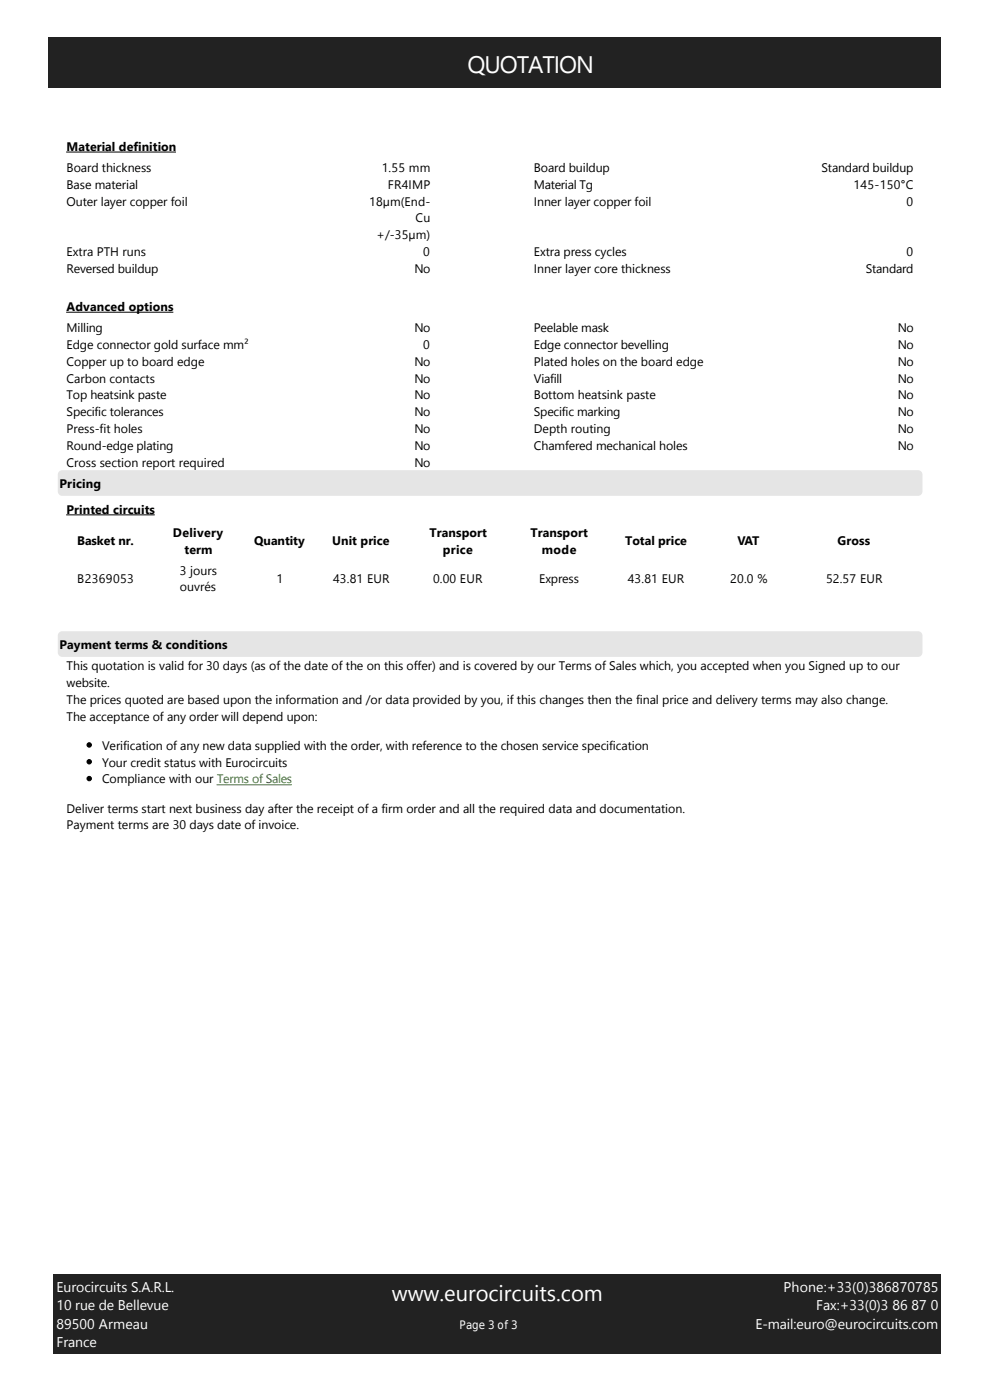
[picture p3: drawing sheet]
<svg xmlns="http://www.w3.org/2000/svg" width="210mm" height="297mm" viewBox="0 0 210 297" stroke-linecap="round" stroke-linejoin="round" font-family="sans-serif">
<defs><g id="words">
<text font-size="5.1" fill="#fff" x="99.2" y="15.4">QUOTATION</text>
<text font-size="4.7" fill="#fff" x="83.1" y="276.1">www.eurocircuits.com</text>
<g font-size="3" fill="#fff">
<text x="12" y="274">Eurocircuits S.A.R.L.</text>
<text x="166.2" y="274">Phone:+33﴾0﴿386870785</text>
<text x="12" y="277.9">10 rue de Bellevue</text>
<text x="12" y="281.9">89500 Armeau</text>
<text x="160.2" y="281.9">E‐mail:euro@eurocircuits.com</text>
<text x="173.1" y="277.9">Fax:+33﴾0﴿3 86 87 0</text>
<text x="12" y="285.8">France</text>
</g>
<g font-size="2.6">
<text x="14.1" y="32">Material definition</text>
<text x="14.1" y="36.5">Board thickness</text>
<text x="14.1" y="40">Base material</text>
<text x="81" y="36.5">1.55 mm</text>
<text x="82.3" y="40">FR4IMP</text>
<text x="113.3" y="36.5">Board buildup</text>
<text x="113.3" y="40">Material Tg</text>
<text x="174.3" y="36.5">Standard buildup</text>
<text x="181" y="40">145‐150°C</text>
<text x="14.1" y="43.6">Outer layer copper foil</text>
<text x="78.3" y="43.6">18µm﴾End‐</text>
<text x="88.1" y="47.2">Cu</text>
<text x="113.3" y="43.6">Inner layer copper foil</text>
<text x="192.3" y="43.6">0</text>
<text x="79.8" y="50.7">+/‐35µm﴿</text>
<text x="14.1" y="54.3">Extra PTH runs</text>
<text x="14.1" y="57.9">Reversed buildup</text>
<text x="87.9" y="57.9">No</text>
<text x="89.8" y="54.3">0</text>
<text x="113.3" y="57.9">Inner layer core thickness</text>
<text x="113.3" y="54.3">Extra press cycles</text>
<text x="183.7" y="57.9">Standard</text>
<text x="192.3" y="54.3">0</text>
<text x="14.1" y="66">Advanced options</text>
<text x="14.1" y="70.5">Milling</text>
<text x="87.9" y="70.5">No</text>
<text x="113.3" y="70.5">Peelable mask</text>
<text x="190.4" y="70.5">No</text>
<text x="14.1" y="74">Edge connector gold surface mm²</text>
<text x="14.1" y="77.6">Copper up to board edge</text>
<text x="87.9" y="77.6">No</text>
<text x="89.8" y="74">0</text>
<text x="113.3" y="77.6">Plated holes on the board edge</text>
<text x="113.3" y="74">Edge connector bevelling</text>
<text x="190.4" y="74">No</text>
<text x="190.4" y="77.6">No</text>
<text x="14.1" y="81.2">Carbon contacts</text>
<text x="87.9" y="81.2">No</text>
<text x="113.3" y="81.2">Viafill</text>
<text x="190.4" y="81.2">No</text>
<text x="14.1" y="84.7">Top heatsink paste</text>
<text x="14.1" y="88.3">Specific tolerances</text>
<text x="87.9" y="84.7">No</text>
<text x="87.9" y="88.3">No</text>
<text x="113.3" y="84.7">Bottom heatsink paste</text>
<text x="113.3" y="88.3">Specific marking</text>
<text x="190.4" y="84.7">No</text>
<text x="190.4" y="88.3">No</text>
<text x="14.1" y="91.9">Press‐fit holes</text>
<text x="14.1" y="95.4">Round‐edge plating</text>
<text x="87.9" y="91.9">No</text>
<text x="87.9" y="95.4">No</text>
<text x="113.3" y="91.9">Depth routing</text>
<text x="113.3" y="95.4">Chamfered mechanical holes</text>
<text x="190.4" y="91.9">No</text>
<text x="190.4" y="95.4">No</text>
<text x="14.1" y="99">Cross section report required</text>
<text x="87.9" y="99">No</text>
<text x="12.6" y="103.5">Pricing</text>
<text x="14.1" y="108.9">Printed circuits</text>
<text x="16.4" y="115.7">Basket nr.</text>
<text x="36.7" y="114">Delivery</text>
<text x="39.1" y="117.6">term</text>
<text x="53.9" y="115.7">Quantity</text>
<text x="70.5" y="115.7">Unit price</text>
<text x="91.1" y="114">Transport</text>
<text x="93.9" y="117.6">price</text>
<text x="112.5" y="114">Transport</text>
<text x="114.9" y="117.6">mode</text>
<text x="132.6" y="115.7">Total price</text>
<text x="156.4" y="115.7">VAT</text>
<text x="177.7" y="115.7">Gross</text>
<text x="16.4" y="123.6">B2369053</text>
<text x="38.2" y="121.9">3 jours</text>
<text x="38.2" y="125.5">ouvrés</text>
<text x="58.6" y="123.6">1</text>
<text x="70.6" y="123.6">43.81 EUR</text>
<text x="91.9" y="123.6">0.00 EUR</text>
<text x="114.4" y="123.6">Express</text>
<text x="133.1" y="123.6">43.81 EUR</text>
<text x="154.9" y="123.6">20.0 %</text>
<text x="175.2" y="123.6">52.57 EUR</text>
<text x="12.6" y="137.7">Payment terms &amp; conditions</text>
<text x="14.1" y="142.2">This quotation is valid for 30 days ﴾as of the date of the on this offer﴿ and is covered by our Terms of Sales which, you accepted when you Signed up to our</text>
<text x="14.1" y="145.7">website.</text>
<text x="14.1" y="149.3">The prices quoted are based upon the information and /or data provided by you, if this changes then the final price and delivery terms may also change.</text>
<text x="14.1" y="152.9">The acceptance of any order will depend upon:</text>
<text x="21.6" y="159.1">Verification of any new data supplied with the order, with reference to the chosen service specification</text>
<text x="21.6" y="162.6">Your credit status with Eurocircuits</text>
<text x="21.6" y="166.2">Compliance with our Terms of Sales</text>
<text x="14.1" y="172.4">Deliver terms start next business day after the receipt of a firm order and all the required data and documentation.</text>
<text x="14.1" y="176">Payment terms are 30 days date of invoice.</text>
</g>
<text font-size="2.5" fill="#fff" x="97.5" y="282">Page 3 of 3</text>
</g></defs>
<g fill="#e5e5e5">
<path d="M12.5 100l.7-.3h181.5a.94 .94 0 0 1 1 1v3.6a.94 .94 0 0 1-1 .9h-181.5a.94 .94 0 0 1-.9-.9v-3.6z" fill-rule="evenodd"/>
<path d="M12.5 134.2l.7-.3h181.5a.94 .94 0 0 1 1 1v3.5a.94 .94 0 0 1-1 1h-181.5a.94 .94 0 0 1-.9-1v-3.5z" fill-rule="evenodd"/>
</g>
<path d="M14.1 32.3h23.1M14.1 66.2h22.6M14.1 109.2h18.6" fill="none" stroke="#000" stroke-width=".21"/>
<g fill="#000" stroke="#000" stroke-width=".21">
<circle cx="18.9" cy="158" r=".47"/>
<circle cx="18.9" cy="165.2" r=".47"/>
<circle cx="18.9" cy="161.6" r=".47"/>
</g>
<path d="M46.1 166.5h15.7" fill="none" stroke="#2c990e" stroke-width=".21"/>
<g fill="#222">
<path d="M10.4 7.9h189.2v10.7h-189.2z" fill-rule="evenodd"/>
<path d="M11.4 270.3h188.2v16.8h-188.2z" fill-rule="evenodd"/>
</g>
<use href="#words"/>
</svg>
